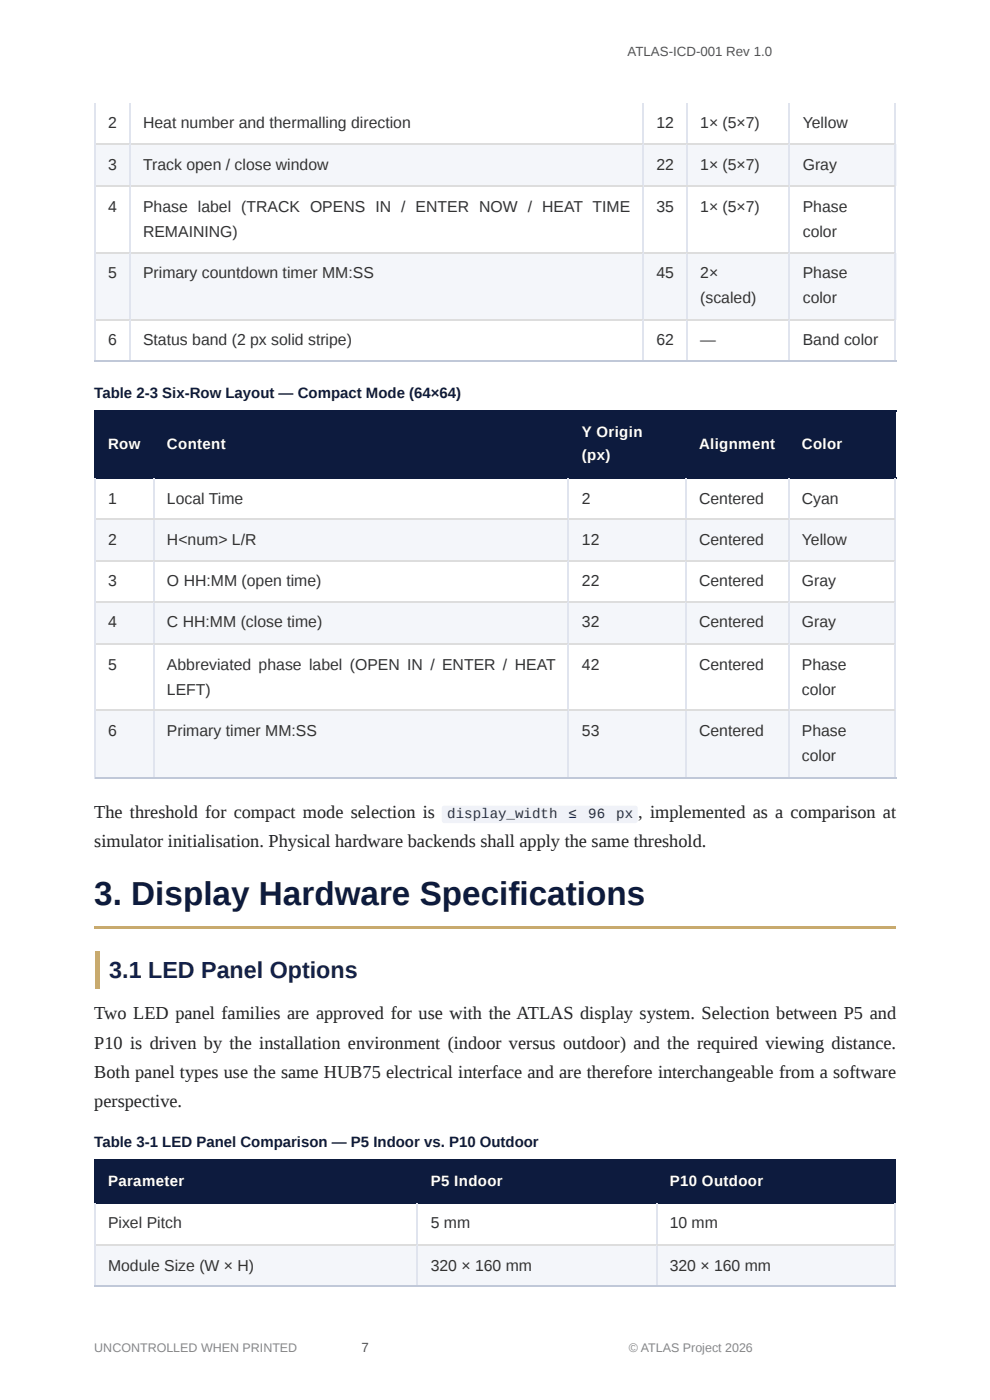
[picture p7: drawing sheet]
<svg xmlns="http://www.w3.org/2000/svg" width="210mm" height="297mm" viewBox="0 0 210 297" stroke-linecap="round" stroke-linejoin="round" font-family="sans-serif">
<defs><g id="words">
<text font-size="7.1" fill="#0d1b3e" x="20" y="192.1">3. Display Hardware Specifications</text>
<text font-size="4.9" fill="#122150" x="23.2" y="207.4">3.1 LED Panel Options</text>
<g font-size="3.9" fill="#222">
<text x="20" y="173.6">The threshold for compact mode selection is</text>
<text x="135.3" y="173.6">,</text>
<text x="137.8" y="173.6">implemented as a comparison at</text>
<text x="20" y="179.7">simulator initialisation. Physical hardware backends shall apply the same threshold.</text>
<text x="20" y="216.2">Two LED panel families are approved for use with the ATLAS display system. Selection between P5 and</text>
<text x="20" y="222.5">P10 is driven by the installation environment (indoor versus outdoor) and the required viewing distance.</text>
<text x="20" y="228.6">Both panel types use the same HUB75 electrical interface and are therefore interchangeable from a software</text>
<text x="20" y="235">perspective.</text>
</g>
<g font-size="3.3" fill="#333">
<text x="22.9" y="27.3">2</text>
<text x="30.3" y="27.3">Heat number and thermalling direction</text>
<text x="139.2" y="27.3">12</text>
<text x="148.5" y="27.3">1× (5×7)</text>
<text x="170.2" y="27.3">Yellow</text>
<text x="22.9" y="36">3</text>
<text x="30.3" y="36">Track open / close window</text>
<text x="139.2" y="36">22</text>
<text x="148.5" y="36">1× (5×7)</text>
<text x="170.2" y="36">Gray</text>
<text x="22.9" y="45">4</text>
<text x="30.3" y="45">Phase label (TRACK OPENS IN / ENTER NOW / HEAT TIME</text>
<text x="139.2" y="45">35</text>
<text x="148.5" y="45">1× (5×7)</text>
<text x="170.2" y="45">Phase</text>
<text x="30.3" y="50.3">REMAINING)</text>
<text x="170.2" y="50.3">color</text>
<text x="22.9" y="59">5</text>
<text x="30.3" y="59">Primary countdown timer MM:SS</text>
<text x="139.2" y="59">45</text>
<text x="148.5" y="59">2×</text>
<text x="170.2" y="59">Phase</text>
<text x="148.5" y="64.3">(scaled)</text>
<text x="170.2" y="64.3">color</text>
<text x="22.9" y="73.3">6</text>
<text x="30.3" y="73.3">Status band (2 px solid stripe)</text>
<text x="139.2" y="73.3">62</text>
<text x="148.5" y="73.3">—</text>
<text x="170.2" y="73.3">Band color</text>
<text x="22.9" y="106.9">1</text>
<text x="35.4" y="106.9">Local Time</text>
<text x="123.4" y="106.9">2</text>
<text x="148.2" y="106.9">Centered</text>
<text x="170" y="106.9">Cyan</text>
<text x="22.9" y="115.6">2</text>
<text x="35.4" y="115.6">H&lt;num&gt; L/R</text>
<text x="123.4" y="115.6">12</text>
<text x="148.2" y="115.6">Centered</text>
<text x="170" y="115.6">Yellow</text>
<text x="22.9" y="124.4">3</text>
<text x="35.4" y="124.4">O HH:MM (open time)</text>
<text x="123.4" y="124.4">22</text>
<text x="148.2" y="124.4">Centered</text>
<text x="170" y="124.4">Gray</text>
<text x="22.9" y="133.1">4</text>
<text x="35.4" y="133.1">C HH:MM (close time)</text>
<text x="123.4" y="133.1">32</text>
<text x="148.2" y="133.1">Centered</text>
<text x="170" y="133.1">Gray</text>
<text x="22.9" y="142.1">5</text>
<text x="35.4" y="142.1">Abbreviated phase label (OPEN IN / ENTER / HEAT</text>
<text x="123.4" y="142.1">42</text>
<text x="148.2" y="142.1">Centered</text>
<text x="170" y="142.1">Phase</text>
<text x="35.4" y="147.4">LEFT)</text>
<text x="170" y="147.4">color</text>
<text x="22.9" y="156.1">6</text>
<text x="35.4" y="156.1">Primary timer MM:SS</text>
<text x="123.4" y="156.1">53</text>
<text x="148.2" y="156.1">Centered</text>
<text x="170" y="156.1">Phase</text>
<text x="170" y="161.4">color</text>
<text x="22.9" y="260.6">Pixel Pitch</text>
<text x="91.3" y="260.6">5 mm</text>
<text x="142" y="260.6">10 mm</text>
<text x="22.9" y="269.6">Module Size (W × H)</text>
<text x="91.3" y="269.6">320 × 160 mm</text>
<text x="142" y="269.6">320 × 160 mm</text>
</g>
<g font-size="3.2" fill="#0d1b3e">
<text x="20" y="84.4">Table 2-3 Six-Row Layout — Compact Mode (64×64)</text>
<text x="20" y="243.4">Table 3-1 LED Panel Comparison — P5 Indoor vs. P10 Outdoor</text>
</g>
<g font-size="3.2" fill="#fff">
<text x="22.9" y="95.3">Row</text>
<text x="35.4" y="95.3">Content</text>
<text x="123.4" y="92.6">Y Origin</text>
<text x="148.2" y="95.3">Alignment</text>
<text x="170" y="95.3">Color</text>
<text x="123.4" y="97.6">(px)</text>
<text x="22.9" y="251.6">Parameter</text>
<text x="91.3" y="251.6">P5 Indoor</text>
<text x="142" y="251.6">P10 Outdoor</text>
</g>
<g font-size="3" fill="#1a2f5a">
<text x="94.8" y="173.6">display_width</text>
<text x="120.6" y="173.6">≤</text>
<text x="124.7" y="173.6">96</text>
<text x="130.7" y="173.6">px</text>
</g>
<g font-size="2.8" fill="#555">
<text x="133" y="11.9">ATLAS-ICD-001 Rev 1.0</text>
<text x="76.7" y="286.8">7</text>
</g>
<g font-size="2.6" fill="#888">
<text x="20" y="286.8">UNCONTROLLED WHEN PRINTED</text>
<text x="133.3" y="286.8">© ATLAS Project 2026</text>
</g>
</g></defs>
<g fill="#f4f6fa">
<path d="M20.1 30.7h7.4v8.7h-7.4z"/>
<path d="M27.5 30.7h109v8.7h-109z"/>
<path d="M136.5 30.7h9.3v8.7h-9.3z"/>
<path d="M145.8 30.7h21.7v8.7h-21.7z"/>
<path d="M167.5 30.7h22.5v8.7h-22.5z"/>
<path d="M20.1 53.7h7.4v14h-7.4z"/>
<path d="M27.5 53.7h109v14h-109z"/>
<path d="M136.5 53.7h9.3v14h-9.3z"/>
<path d="M145.8 53.7h21.7v14h-21.7z"/>
<path d="M167.5 53.7h22.5v14h-22.5z"/>
</g>
<path d="M20.2 22v54.7M27.6 22v54.7M136.4 22v54.7M145.7 22v54.7M167.3 22v54.7M189.8 22v54.7" fill="none" stroke="#e0e4ee" stroke-width=".26"/>
<g fill="none" stroke="#ddd" stroke-width=".26">
<path d="M20.4 30.6h7.1M20.4 39.6h7.1M27.8 30.6h108.5M27.8 39.6h108.5M136.5 30.6h9M136.5 39.6h9M145.8 30.6h21.4M145.8 39.6h21.4M167.5 30.6h22.2M167.5 39.6h22.2M20.4 53.6h7.1M27.8 53.6h108.5"/>
<path d="M136.5 53.6h9M145.8 53.6h21.4M167.5 53.6h22.2M20.4 67.9h7.1M27.8 67.9h108.5M136.5 67.9h9M145.8 67.9h21.4M167.5 67.9h22.2"/>
</g>
<path d="M20.1 76.6h169.9" fill="none" stroke="#c0c8d8" stroke-width=".26"/>
<g fill="#0d1b3e">
<path d="M20.1 87.3h12.4v14h-12.4z"/>
<path d="M32.5 87.3h88.1v14h-88.1z"/>
<path d="M120.6 87.3h24.9v14h-24.9z"/>
<path d="M145.5 87.3h21.7v14h-21.7z"/>
<path d="M167.2 87.3h22.8v14h-22.8z"/>
</g>
<g fill="#f4f6fa">
<path d="M20.1 110.1h12.4v9h-12.4z"/>
<path d="M32.5 110.1h88.1v9h-88.1z"/>
<path d="M120.6 110.1h24.9v9h-24.9z"/>
<path d="M145.5 110.1h21.7v9h-21.7z"/>
<path d="M167.2 110.1h22.8v9h-22.8z"/>
<path d="M20.1 127.8h12.4v8.7h-12.4z"/>
<path d="M32.5 127.8h88.1v8.7h-88.1z"/>
<path d="M120.6 127.8h24.9v8.7h-24.9z"/>
<path d="M145.5 127.8h21.7v8.7h-21.7z"/>
<path d="M167.2 127.8h22.8v8.7h-22.8z"/>
<path d="M20.1 150.8h12.4v14h-12.4z"/>
<path d="M32.5 150.8h88.1v14h-88.1z"/>
<path d="M120.6 150.8h24.9v14h-24.9z"/>
<path d="M145.5 150.8h21.7v14h-21.7z"/>
<path d="M167.2 150.8h22.8v14h-22.8z"/>
</g>
<path d="M20.1 87.2h169.9M20.2 87v14.6M32.7 87v14.6M120.5 87v14.6M145.4 87v14.6M167.3 87v14.6M189.8 87v14.6M20.1 101.5h169.9" fill="none" stroke="#0d1b3e" stroke-width=".26"/>
<path d="M20.2 101.6v63.5M32.7 101.6v63.5M120.5 101.6v63.5M145.4 101.6v63.5M167.3 101.6v63.5M189.8 101.6v63.5" fill="none" stroke="#e0e4ee" stroke-width=".26"/>
<g fill="none" stroke="#ddd" stroke-width=".26">
<path d="M20.4 110.2h12.1M20.4 118.9h12.1M32.8 110.2h87.6M32.8 118.9h87.6M120.6 110.2h24.7M120.6 118.9h24.7M145.5 110.2h21.7M145.5 118.9h21.7M167.5 110.2h22.2M167.5 118.9h22.2M20.4 127.7h12.1M20.4 136.7h12.1"/>
<path d="M32.8 127.7h87.6M32.8 136.7h87.6M120.6 127.7h24.7M120.6 136.7h24.7M145.5 127.7h21.7M145.5 136.7h21.7M167.5 127.7h22.2M167.5 136.7h22.2M20.4 150.7h12.1M32.8 150.7h87.6M120.6 150.7h24.7M145.5 150.7h21.7"/>
<path d="M167.5 150.7h22.2"/>
</g>
<path d="M20.1 165h169.9" fill="none" stroke="#c0c8d8" stroke-width=".26"/>
<g fill="#c8aa6e">
<path d="M20.1 196.6h169.9v.5h-169.9z"/>
<path d="M20.1 201.9h1.1v7.9h-1.1z"/>
</g>
<g fill="#0d1b3e">
<path d="M20.1 246.3h68.5v9h-68.5z"/>
<path d="M88.6 246.3h50.6v9h-50.6z"/>
<path d="M139.2 246.3h50.8v9h-50.8z"/>
</g>
<g fill="#f4f6fa">
<path d="M20.1 264.1h68.5v8.7h-68.5z"/>
<path d="M88.6 264.1h50.6v8.7h-50.6z"/>
<path d="M139.2 264.1h50.8v8.7h-50.8z"/>
</g>
<path d="M20.1 246.2h169.9M20.1 255.2h169.9M20.2 246.1v9.2M88.5 246.1v9.2M139.3 246.1v9.2M189.8 246.1v9.2" fill="none" stroke="#0d1b3e" stroke-width=".26"/>
<path d="M20.2 255.3v17.8M88.5 255.3v17.8M139.3 255.3v17.8M189.8 255.3v17.8" fill="none" stroke="#e0e4ee" stroke-width=".26"/>
<path d="M20.4 264.2h68M88.6 264.2h50.6M139.4 264.2h50.3" fill="none" stroke="#ddd" stroke-width=".26"/>
<path d="M20.1 272.9h169.9" fill="none" stroke="#c0c8d8" stroke-width=".26"/>
<path d="M93.8 171.1l.4-.2h40.5l.3 .1 .2 .3v2.8l-.2 .4-.3 .1h-40.5l-.4-.1-.1-.3v-2.7z" fill="#f0f2f8"/>
<use href="#words"/>
</svg>
